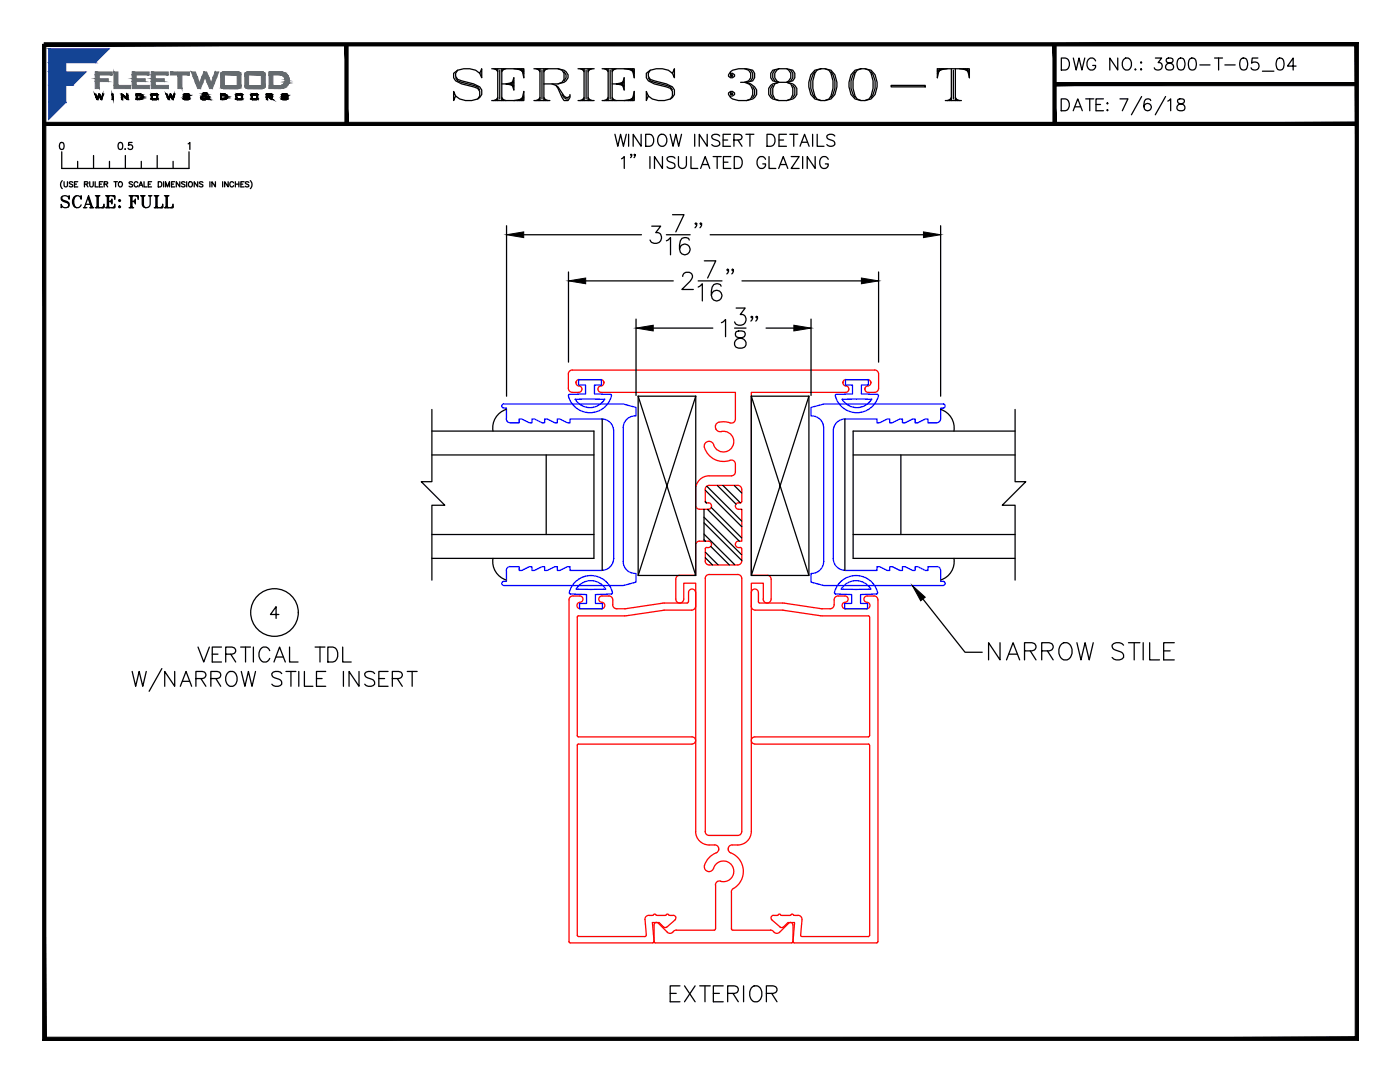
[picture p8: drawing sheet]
<svg xmlns="http://www.w3.org/2000/svg" width="279mm" height="216mm" viewBox="0 0 279 216" stroke-linecap="round" stroke-linejoin="round" font-family="sans-serif">
<!-- layer: FRAME -->
<g fill="none" stroke="#f00" stroke-width=".25">
<path d="M113.4 77.5a.79 .79 0 0 0 .8 .8M113.4 74.6v2.9M114.2 73.8a.79 .79 0 0 0-.8 .8M114.2 73.8h60.4M114.2 78.3h1.3M114.9 76.4a.64 .64 0 0 0 .6 .6M115 76.4h.1M115.5 77a.65 .65 0 0 1 .6 .7 .65 .65 0 0 1-.6 .6M115.6 75.7a.64 .64 0 0 0-.7 .7M115.6 75.8l4.3-.1a.65 .65 0 0 1 .6 .7 .65 .65 0 0 1-.6 .6M119.9 77a.65 .65 0 0 0-.6 .7 .65 .65 0 0 0 .7 .6M120 78.3h26.8v5.3"/>
<path d="M120.5 76.4h.1M168.2 76.4a.64 .64 0 0 0 .6 .6M168.2 76.4h.1M168.8 77a.65 .65 0 0 1 .6 .7 .65 .65 0 0 1-.6 .6h-18.9v36.5h3.2a.79 .79 0 0 1 .8 .8M168.8 75.7a.64 .64 0 0 0-.6 .7M168.9 75.8l4.3-.1a.65 .65 0 0 1 .6 .7 .65 .65 0 0 1-.6 .6M172.6 77.7h.1M173.2 77a.65 .65 0 0 0-.6 .7 .65 .65 0 0 0 .6 .6h1.4M173.8 76.4h.1M174.5 73.8a.79 .79 0 0 1 .8 .8v2.9M175.3 77.5a.79 .79 0 0 1-.8 .8M138.9 97.7v3.1"/>
<path d="M142.4 88.7a1 1 0 0 0-1.5-.5 1 1 0 0 0-.1 1.6 4 4 0 0 0 5.2 2 .79 .79 0 0 1 .8 .8v1.6a.8 .8 0 0 1-.8 .7l-4.5 .1a2.69 2.69 0 0 0-2.7 2.6M142.9 85.7h.1M142.9 85.7a1.2 1.2 0 0 0 1.6 .4 2.06 2.06 0 0 1 1.5 3.3 2.06 2.06 0 0 1-3.6-.7M143.5 84.2a.94 .94 0 0 0-.6 1.4M146.8 83.6a.9 .9 0 0 1-.6 .8 .9 .9 0 0 1-.9-.1l-.9-.1-.9 .1M114.3 118.9a.78 .78 0 0 0-.7 .8v68.2l.2 .2h16.5l.2-.2-.3-3.8h1.3l1.1 1 .5-.1M114.4 118.9h1.3M115.7 118.9a.68 .68 0 0 1 .6 .8 .68 .68 0 0 1-.8 .5 .65 .65 0 0 0-.3 .8 .65 .65 0 0 0 .6 .5M120.1 118.9a.68 .68 0 0 0-.6 .8 .68 .68 0 0 0 .9 .5 .65 .65 0 0 1 .3 .8 .65 .65 0 0 1-.6 .5h-4.3M120.2 118.9h1.3M121.5 118.9a.79 .79 0 0 1 .8 .8v1a.75 .75 0 0 0 .8 .8h1.7M134.9 115.6v3.9a.79 .79 0 0 0 .8 .8 .79 .79 0 0 0 .8-.8v-3.1h2.4v49.5"/>
<path d="M138.8 118.2a.71 .71 0 0 0-.7-.7 .71 .71 0 0 0-.7 .7v1.9M138.8 114.5l-.2 .3h-2.9a.75 .75 0 0 0-.8 .8M138.8 100.8a.79 .79 0 0 0 .8 .8M138.9 108.8v5.8M138.9 118.3v2.7M139.6 108a.79 .79 0 0 0-.8 .8M139.6 108h1.8a.68 .68 0 0 1 .6 .8 .68 .68 0 0 1-1 .5M139.6 101.6h1.8a.67 .67 0 0 0 .6-.8 .67 .67 0 0 0-1-.5l-.2-.2v-2.4a.75 .75 0 0 1 .7-.8h5.8a.79 .79 0 0 1 .7 .7v2.5a.73 .73 0 0 1-.9 .3 .7 .7 0 0 0-.2 .9 .7 .7 0 0 0 .9 .3h.2v6.4h-.2a.71 .71 0 0 0-1 .6 .71 .71 0 0 0 1 .7M140.8 115.4v50.5M141 109.2l-.2 .3v2.4M147.8 109.2l.2 .3v2.4M148 115.4a.79 .79 0 0 0-.7-.8h-5.8a.79 .79 0 0 0-.8 .8"/>
<path d="M148 111.9a.79 .79 0 0 1-.8 .8h-5.7a.8 .8 0 0 1-.8-.8M148 115.4v50.5M153.9 115.6v3.9a.78 .78 0 0 1-.8 .8 .78 .78 0 0 1-.8-.8v-3.1h-2.4v49.5M167.3 118.9a.79 .79 0 0 0-.8 .8v1a.8 .8 0 0 1-.8 .8h-1.7M167.3 118.9h1.3M168.6 118.9a.68 .68 0 0 1 .7 .8 .68 .68 0 0 1-.9 .5 .65 .65 0 0 0-.3 .8 .65 .65 0 0 0 .6 .5h4.3M173.1 118.9a.68 .68 0 0 0-.7 .8 .68 .68 0 0 0 .9 .5 .65 .65 0 0 1 .3 .8 .65 .65 0 0 1-.6 .5M173.1 118.9h1.3M174.4 118.9a.79 .79 0 0 1 .8 .8v68.2M125 122.9h-9.7v24.1h22.8M132.5 121.8l-7.5 1.1M137.4 120.1l-.2 .2h-4.9l-7.5 1.2"/>
<path d="M138.8 120.9a.79 .79 0 0 1-.8 .8l-5.5 .1M151.4 120.1l.2 .2M151.4 120.1v-1.9a.71 .71 0 0 0-.8-.7 .71 .71 0 0 0-.7 .7v2.8a.75 .75 0 0 0 .8 .7l5.6 .1M151.6 120.3h4.9M156.3 121.8l7.6 1.1h9.4M156.5 120.4l7.5 1.1M173.3 122.9l.2 .2M173.6 123.1v23.7M115.4 148.5l-.2 .2v37.9l.2 .3M115.5 148.5h22.6M138.1 147a.71 .71 0 0 1 .7 .7 .71 .71 0 0 1-.7 .8M150.6 147a.71 .71 0 0 0-.7 .7 .71 .71 0 0 0 .7 .8"/>
<path d="M150.7 147h22.6M150.7 148.5h22.6M173.3 148.5l.2 .2M173.5 146.8l-.2 .2M173.6 148.7v37.9M138.8 165.9a2.7 2.7 0 0 0 2.7 2.7h1.2a.82 .82 0 0 1 .7 .7 .82 .82 0 0 1-.5 .9 3.4 3.4 0 0 0-2.3 3.1 .94 .94 0 0 0 .9 .6 .94 .94 0 0 0 .9-.6M142.4 173.3a2.07 2.07 0 0 1 2.7-1.4 2.07 2.07 0 0 1 1.2 2.7 2.07 2.07 0 0 1-2.7 1.2l-.7 .3-.1 .5-.1 8.9-7.7 .1M146 178l.1 7.5 7.7 .1 .6 .3M146.4 177.3l-.4 .7M148 165.9a.8 .8 0 0 1-.7 .8h-5.8a.79 .79 0 0 1-.8-.8M149.9 165.9a2.7 2.7 0 0 1-2.6 2.7h-1.2a.83 .83 0 0 0-.7 .7 .83 .83 0 0 0 .4 .9 4 4 0 0 1 2.5 3.4 4 4 0 0 1-1.9 3.7M115.5 186.9h13.2"/>
<path d="M130.4 182.5l-.2 .2a1.29 1.29 0 0 0-1.3 .2l-.2 .4 .3 3.3-.3 .3M130.5 182.5l.2-.1 .2 .1M130.5 184.6v3.3l.3 .2h27.2l.2-.2M130.9 182.5l.2 .2h1.7l.2-.2M131.4 184.2a.5 .5 0 0 0-.6-.1 .5 .5 0 0 0-.3 .5M131.4 184.2l1.9 1.9 .7 .1 .5-.5 .5-.1M133 182.5l.2-.1 .2 .1M133.4 182.5l.2 .2h.8a.5 .5 0 0 1 .5 .3 .5 .5 0 0 1-.2 .5l-1.6 1.5M154 183.6l1.9 1.5 .5-.2 .8-.8h1.4l-.3 3.8 .2 .2h16.5M154.4 185.9l.6 .3 .6-.2M155.3 182.5l-.2 .2h-.7a.5 .5 0 0 0-.5 .3 .5 .5 0 0 0 .1 .5M155.3 182.5l.3-.1 .4 .3"/>
<path d="M157.4 184.2a.5 .5 0 0 1 .5-.1 .5 .5 0 0 1 .3 .5M157.4 184.2l-1.8 1.8M157.9 182.5l-.2 .2h-1.7M157.9 182.5l.2-.1 .4 .3M158.3 184.6v3.3M158.5 182.7a1.28 1.28 0 0 1 1.3 .2l.3 .6-.3 3.1M159.8 186.6l.2 .3M160 186.9h13.3M173.5 186.6l-.2 .3M175.2 187.9l-.3 .2"/>
</g>
<!-- layer: GLASS -->
<path d="M127.4 79.1h11.5l-11.5 35.7h11.5zM138.9 79.1v35.7M149.9 79.1l11.5 35.7h-11.5l11.5-35.7zM149.9 79.1v35.7" fill="none" stroke="#000" stroke-width=".25"/>
<!-- layer: TEXT -->
<g fill="none" stroke="#000" stroke-width=".25">
<path d="M122.7 26.8l.6 2.4 .5-2.4 .6 2.4 .6-2.4M124 31.7l.6-.5v2.4M125.5 26.8v2.4M126.1 30.9l-.1 .1-.2-.1 .2-.1a.44 .44 0 0 1-.2 .7M126.7 30.9l-.1 .1-.1-.1 .1-.1a.45 .45 0 0 1-.1 .7M128 26.8v2.4l-1.6-2.4v2.4M128.9 26.8h.7a1.27 1.27 0 0 1 .9 1.2 1.27 1.27 0 0 1-.9 1.2h-.7zM129.7 31.2v2.4M131.5 27.1a.89 .89 0 0 1 1-.3 .89 .89 0 0 1 .6 .9 1.04 1.04 0 0 1-.3 1.1 1.04 1.04 0 0 1-1.1 .3 1.51 1.51 0 0 1-.2-2zM132.2 31.2v2.4l-1.6-2.4v2.4M133.8 26.8l.5 2.4 .6-2.4 .5 2.4 .6-2.4M134.7 31.6a.9 .9 0 0 0-1.6 .2l.2 .3 1 .4a.57 .57 0 0 1 .4 .4 .57 .57 0 0 1-.2 .6 1.13 1.13 0 0 1-1.4-.2"/>
<path d="M135.4 31.2v1.7a.8 .8 0 0 0 .8 .7 .8 .8 0 0 0 .8-.7v-1.7M137.9 31.2v2.4h1.4M138.6 26.8v2.4M139.8 33.6l.9-2.4 .9 2.4M140.2 32.8h1.1M141.1 26.8v2.4l-1.5-2.4v2.4M142.3 31.2h1.6M143.1 31.2v2.4M143.6 27.1a.9 .9 0 0 0-.8-.3 .9 .9 0 0 0-.8 .6l.3 .3 .9 .3a.57 .57 0 0 1 .4 .5 .57 .57 0 0 1-.2 .6 1.07 1.07 0 0 1-1.4-.2M144.3 27.9h.9M144.4 32.4h.9M145.8 26.8h-1.5v2.4h1.5"/>
<path d="M145.9 31.2h-1.5v2.4h1.5M146.5 27.9h1a.61 .61 0 0 0 .6-.6l-.3-.4-.3-.1h-1v2.4M146.5 31.2h.8a1.27 1.27 0 0 1 .9 1.2 1.27 1.27 0 0 1-.9 1.2h-.8zM147.3 27.9l.8 1.3M148.9 26.8h1.6M149.7 26.8v2.4M152.8 31.8a.87 .87 0 0 0-1-.6 .87 .87 0 0 0-.7 .9 1.05 1.05 0 0 0 .2 1.2 1.05 1.05 0 0 0 1.1 .2l.4-.5v-.3h-.6M153.1 26.8h.8a1.27 1.27 0 0 1 .8 1.2 1.27 1.27 0 0 1-.8 1.2h-.8zM153.5 31.2v2.4h1.3M155.4 33.6l.9-2.4 .9 2.4M155.5 27.9h.9M155.7 32.8h1.2"/>
<path d="M156.9 26.8h-1.4v2.4h1.4M157.6 26.8h1.6M157.9 31.2h1.6l-1.6 2.4h1.6M158.4 26.8v2.4M159.7 29.2l.9-2.4 .9 2.4M160 28.4h1.1M160.2 31.2v2.4M162.2 26.8v2.4M162.7 31.2v2.4l-1.6-2.4v2.4M163.1 26.8v2.4h1.3M165.3 31.8a.87 .87 0 0 0-1-.6 .87 .87 0 0 0-.7 .9 1.04 1.04 0 0 0 .2 1.2 1.04 1.04 0 0 0 1.1 .2l.4-.5v-.3h-.6M166.6 27.1a.9 .9 0 0 0-.9-.3 .9 .9 0 0 0-.7 .6l.2 .3 1 .3a.57 .57 0 0 1 .4 .5 .57 .57 0 0 1-.2 .6 1.07 1.07 0 0 1-1.4-.2"/>
<path d="M127.4 79.1v35.7M161.4 79.1v35.7M140.5 101.6v6.4M26.4 134l.7 2.9 .7-2.9 .7 2.9 .7-2.9M32.3 133.4l-2.5 4.5M34.9 134v2.9l-2-2.9v2.9M36 136.9l1.1-2.9 1.2 2.9M36.4 135.9h1.4M39.1 135.4h1.3a.76 .76 0 0 0 .7-.9l-.3-.4-.4-.1h-1.3v2.9M39.5 129.1l1.2 3 1.1-3M40.1 135.4l1 1.5M42.1 135.4h1.3l.4-.1a.71 .71 0 0 0 0-1.2l-1.7-.1v2.9"/>
<path d="M42.4 130.5h1.1M43.1 135.4l1 1.5M44.2 129.1h-1.8v3h1.8M45 130.5h1.3l.4-.1a.66 .66 0 0 0 0-1.1l-.4-.2h-1.3v3M45.6 134.1a1.13 1.13 0 0 1 1.7 1 1.29 1.29 0 0 1-.3 1.4 1.29 1.29 0 0 1-1.4 .3 1.79 1.79 0 0 1 0-2.7zM46 130.5l1 1.6M48 129.1h2M48.2 134l.7 2.9 .7-2.9 .7 2.9 .7-2.9M49 129.1v3M50.6 129.1v3M53.8 129.8a1.1 1.1 0 0 0-1.2-.7 1.1 1.1 0 0 0-.9 1.2 1.4 1.4 0 0 0 1.4 1.8l.3-.2 .4-.5M54.7 132.1l1.1-3 1.1 3"/>
<path d="M55.1 131.1h1.4M55.6 122.6h-1.6l1.1-1.6v2.4M56.2 134.4a1.29 1.29 0 0 0-1.9 0 .75 .75 0 0 0 .5 .9l.9 .2a.72 .72 0 0 1 .5 .6 .72 .72 0 0 1-.3 .7 1.34 1.34 0 0 1-1.6-.3M57.1 134h2M57.8 129.1v3h1.7M58.1 134v2.9M59.6 134v2.9M60.7 134v2.9h1.7M62.9 129.1h2M63.2 135.4h1.1M63.9 129.1v3M65 134h-1.8v2.9h1.8"/>
<path d="M65.4 129.1h1a1.61 1.61 0 0 1 1 1.5 1.61 1.61 0 0 1-1 1.5h-1zM68.4 129.1v3h1.7M68.5 134v2.9M71.7 134v2.9l-2-2.9v2.9M74.8 134.4a1.29 1.29 0 0 0-2 0 .75 .75 0 0 0 .5 .9l.9 .2a.74 .74 0 0 1 .3 1.3 1.34 1.34 0 0 1-1.7-.3M75.6 135.4h1.2M77.4 134h-1.8v2.9h1.8M78.3 135.4h1.3l.4-.1a.68 .68 0 0 0 0-1.2l-1.7-.1v2.9M79.3 135.4l1 1.5M81.3 134h1.9M82.3 134v2.9M133.8 198.2h1.2"/>
<path d="M135.7 196.7h-1.9v3.2h1.9M136.6 196.7l2.1 3.2M138.7 196.7l-2.1 3.2M139.6 196.7h2.2M140.7 196.7v3.2M142.4 198.2h1.2M144.3 196.7h-1.9v3.2h1.9M145.2 198.2h1.4l.4-.1a.74 .74 0 0 0 0-1.2l-.4-.2h-1.4v3.2M146.3 198.2l1 1.7M148.4 196.7v3.2M149.9 197.2a1.17 1.17 0 0 1 1.4-.4 1.17 1.17 0 0 1 .7 1.1 1.4 1.4 0 0 1-.3 1.5 1.4 1.4 0 0 1-1.5 .3 2.01 2.01 0 0 1-.3-2.5zM152.9 198.2h1.4l.4-.1a.71 .71 0 0 0 0-1.2l-.4-.2h-1.4v3.2"/>
<path d="M154 198.2l1.1 1.7"/>
<circle cx="54.8" cy="122.2" r="4.8"/>
</g>
<!-- layer: 0 -->
<g fill="none" stroke="#000" stroke-width=".25">
<path d="M140.8 97.8l7.2 7.3M141.1 97l6.9 7M143.1 96.9l3.8 3.7M144.3 96.9l3.5 3.4M146.5 96.9l1.5 1.5M140.5 107.7l.3 .3M140.5 104.3l7.5 7.5M140.5 103.2l7.5 7.5M140.5 106.6l6.2 6.1M140.8 110.2l2.5 2.5M140.8 111.3l1.4 1.4M140.8 100.1l.2 .2"/>
<path d="M141.2 101.6l6.4 6.4M141.9 109l3.7 3.7M141.9 101.3l6.1 6.1M147.9 101.6l.1 .1"/>
</g>
<!-- layer: MISC. -->
<path d="M86.2 81.7v14.4h-2.1l4.7 4.7h-2.6v15M202.6 81.7v14.4h2.1l-4.7 4.7h2.6v15" fill="none" stroke="#000" stroke-width=".25"/>
<!-- layer: GLASS-VINYL -->
<g fill="none" stroke="#000" stroke-width=".25">
<path d="M86.2 86h32.3v25.4h-32.3M86.2 90.8h32.3M101.1 81.7a3.9 3.9 0 0 0-2.7 4.3M109 90.8v15.9M120.2 83.6v30.2M168.6 83.6v30.2M170.3 90.8h32.3M179.8 90.8v15.9M187.7 81.7a3.9 3.9 0 0 1 2.7 4.3M202.6 86h-32.3v25.4h32.3M86.2 106.7h32.3M98.4 111.4a3.9 3.9 0 0 0 2.7 4.3"/>
<path d="M170.3 106.7h32.3M190.4 111.4a3.9 3.9 0 0 1-2.7 4.3"/>
</g>
<!-- layer: SASH -->
<g fill="none" stroke="#00f" stroke-width=".25">
<path d="M100.5 80.6a.41 .41 0 0 0-.4 .4 .41 .41 0 0 0 .4 .4M100.6 81.4h.5v2.2M100.6 80.6h23.8l2.5 .7v1.7h-.1M101 83.6a.8 .8 0 0 0 .9 .8h1.7v-.8h.5l1.5 .8h.6v-.8h.5l1.5 .8h.5v-.8h.5l1.5 .8h.5v-.8h.5l1.6 .8h.5v-.8h6.3a2.38 2.38 0 0 1 2.4 2.4M122.5 86v25.4M126.7 83a2.38 2.38 0 0 0-2.3 2.4v26.7a2.33 2.33 0 0 0 2.3 2.3M166.3 86v25.4M187.7 83.6a.8 .8 0 0 1-.8 .8h-1.7v-.8h-.5l-1.5 .8h-.6v-.8h-.5l-1.5 .8h-.5v-.8h-.5l-1.5 .8h-.5v-.8h-.5l-1.6 .8h-.5v-.8h-6.3a2.38 2.38 0 0 0-2.4 2.4M188.2 80.6a.41 .41 0 0 1 .4 .4 .41 .41 0 0 1-.4 .4M188.2 80.6h-23.8l-2.5 .7v1.7a2.38 2.38 0 0 1 2.5 2.4v26.7a2.43 2.43 0 0 1-2.4 2.3M188.2 81.4h-.5v2.2M100.5 116a.41 .41 0 0 0-.4 .4 .41 .41 0 0 0 .4 .4"/>
<path d="M101.1 113.9v2.1h-.5M120.1 113.8h-6.3v-.7h-.5l-1.6 .7h-.5v-.7h-.5l-1.5 .7h-.5v-.7h-.5l-1.5 .7h-.5v-.7h-.6l-1.5 .7h-.5v-.7l-1.8-.1a.79 .79 0 0 0-.8 .8M122.5 111.4a2.38 2.38 0 0 1-2.4 2.4M126.8 114.4h.1v1.8l-2.5 .6h-23.8M162 114.4h-.1v1.8l2.5 .6h23.8M166.3 111.4a2.38 2.38 0 0 0 2.4 2.4M168.7 113.8h6.3v-.7h.5l1.6 .7h.5v-.7h.5l1.5 .7h.5v-.7h.5l1.5 .7h.5v-.7h.6l1.5 .7h.5v-.7l1.7-.1a.79 .79 0 0 1 .8 .8M187.7 113.9v2.1h.5M188.2 116a.41 .41 0 0 1 .4 .4 .41 .41 0 0 1-.4 .4"/>
</g>
<!-- layer: GEOMETRY -->
<path d="M113.7 78.7l-.2 .1a4.2 4.2 0 0 0 5 3.5 4.2 4.2 0 0 0 3.5-3.5l-.2-.1M113.7 78.7l3.2-.1v-1.8h-1.4v-1h4.5v1h-1.4v1.8l3.2 .1M114.8 79.7a3.4 3.4 0 0 0 5.9 0M114.8 79.7h5.9M174 79.7a3.4 3.4 0 0 1-5.9 0M174 79.7h-5.9M175.1 78.7l.2 .1a4.3 4.3 0 0 1-4.3 3.6 4.3 4.3 0 0 1-4.3-3.6l3.4-.2v-1.8h-1.4v-1h4.6v1h-1.4v1.8l3.2 .1M114.7 116.3a4.4 4.4 0 0 1 4.4-1.3 4.4 4.4 0 0 1 3.1 3.4l-3.4 .2v1.8h1.4v1.1h-4.5v-1.1h1.4v-1.8l-3.3-.1-.2-.2a4 4 0 0 1 1.1-2zM115.3 117.1a3.4 3.4 0 0 1 5.6 .4h-5.9zM166.8 118.5l-.2-.1a4.3 4.3 0 0 1 4.2-3.6 4.3 4.3 0 0 1 4.3 3.6l-3.4 .2v1.8h1.4v1.1h-4.5v-1.1h1.4v-1.8l-3.2-.1M168.2 117.1a3.4 3.4 0 0 1 5.6 .4h-5.9z" fill="none" stroke="#00f" stroke-width=".25"/>
<!-- layer: DIM -->
<path d="M101.1 46.8l3.4-.5v1.1zM113.5 56l3.4-.5v1.1zM171.9 55.5l3.4 .5-3.4 .6zM184.3 46.3l3.4 .5-3.4 .6zM126.9 65.5l3.5-.6v1.1zM158.4 64.9l3.5 .6-3.5 .5zM182.1 116.8l2.6 2.4-1 .7z" fill="#000" stroke="#000" stroke-width=".2"/>
<g fill="none" stroke="#000" stroke-width=".25">
<path d="M101.1 45v34.1M104.5 46.8h23.5M113.5 54.3v18M116.9 56h17.5M130.1 45.1h1.7l-.9 1.3a1.11 1.11 0 0 1 1.1 1.3 1.11 1.11 0 0 1-1.4 .9l-.5-.2-.4-.5M133 48l.8-.6v3.4M133 46.8h4.7M134.2 42.8h2.3l-1.6 3.5M136.2 55.2a.85 .85 0 0 1 .7-.9h.7a.84 .84 0 0 1 .4 1.3l-1.9 2.2h2.3M137.6 47.9a.97 .97 0 0 0-1-.5 .97 .97 0 0 0-.8 .6 2.47 2.47 0 0 0 .3 2.7 1.06 1.06 0 0 0 1.5-.5 1.06 1.06 0 0 0-.7-1.5 1.06 1.06 0 0 0-1.3 1M139 44.6l-.1 .2-.2-.2 .2-.1 .1 .1v.4l-.3 .4M139.3 57.3l.9-.7v3.4"/>
<path d="M139.3 56h4.8M140 44.6l-.2 .2-.1-.2 .1-.1 .2 .1v.4l-.3 .4M140.6 52h2.3l-1.7 3.5M141.7 46.8h42.6M143.9 57.1a.99 .99 0 0 0-1.4-.3 3.1 3.1 0 0 0-.4 2.8 1.06 1.06 0 0 0 1.7 .1 1.06 1.06 0 0 0-.4-1.7 1.06 1.06 0 0 0-1.4 .9M145.4 53.8l-.2 .2-.1-.2 .1-.1 .2 .1v.4l-.3 .5M146.4 53.8l-.2 .2-.2-.2 .2-.1 .2 .1v.4l-.4 .5M148.1 56h23.8M175.3 54.3v18M187.7 45v34.1M126.9 63.7v15.2M130.4 65.5h11.9"/>
<path d="M144 64.4l.8-.6v3.4M146.6 65.5h2.3M146.9 66.2a.7 .7 0 0 0 .4 1.1 1.59 1.59 0 0 1 1.6 1 .91 .91 0 0 1-.8 1.2h-.7a.99 .99 0 0 1-.9-1.1 .99 .99 0 0 1 1.1-.9l.6-.2a.69 .69 0 0 0 .3-1.1l-.4-.2zM146.9 61.5h1.8l-1 1.3a1.11 1.11 0 0 1 1.2 1.2 1.11 1.11 0 0 1-1.5 .9l-.5-.2-.3-.5M150.2 63.2l-.2 .2-.1-.2 .1-.1 .2 .1v.4l-.3 .5M151.2 63.2l-.2 .2-.2-.2 .2-.1 .2 .1v.4l-.4 .5M152.9 65.5h5.5M161.9 63.7v15.2M184.2 119.5l8.4 10.7h3.4M199.6 128.2v3.5l-2.3-3.5v3.5M200.9 131.7l1.3-3.5 1.3 3.5M201.4 130.5h1.6"/>
<path d="M204.5 129.9h1.4l.5-.2a.79 .79 0 0 0 0-1.3l-.5-.2h-1.4v3.5M205.6 129.9l1.2 1.8M207.9 129.9h1.5l.5-.2a.79 .79 0 0 0 0-1.3l-.5-.2h-1.5v3.5M209 129.9l1.2 1.8M211.7 128.7a1.27 1.27 0 0 1 1.4-.4 1.27 1.27 0 0 1 .8 1.3 1.58 1.58 0 0 1-1.6 2.1 2 2 0 0 1-.6-3zM214.9 128.2l.8 3.5 .9-3.5 .8 3.5 .8-3.5M224.2 128.7a1.52 1.52 0 0 0-2.3 0 .83 .83 0 0 0 .7 1l1 .3a.82 .82 0 0 1 .6 .7 .82 .82 0 0 1-.3 .8 1.55 1.55 0 0 1-2-.3M225.2 128.2h2.3M226.4 128.2v3.5M228.2 128.2v3.5M229.4 128.2v3.5h2M232.2 129.9h1.3"/>
<path d="M234.4 128.2h-2.2v3.5h2.2"/>
</g>
<!-- layer: Ballons -->
<g fill="none" stroke="#000" stroke-width=".25">
<path d="M90.9 15.5l.4 .6 4 1.2 .4 .7M91.3 14l-.4 .6v.6l.4 .6 3.2 .9 1.2 .6 .4 .7v.9l-.4 .6a4 4 0 0 1-4.8-.3l-.4-1v1.9l.4-.9M95.7 14.6l.4-.9v1.8l-.4-.9a4 4 0 0 0-5.2 0v.9l.4 .6 1.2 .6 3.2 .9 .4 .6v1l-.4 .5M98.1 13.7h6.4v1.8l-.4-1.8M98.5 13.7l.8 .3M98.9 13.7l.4 .6M99.3 13.7v6.4M99.3 19.7l-.8 .4M99.3 19.5l-.4 .6M99.7 14v5.7M100.1 16.7h2.5M100.1 13.7v6.4"/>
<path d="M100.1 19.5l.4 .6M100.1 19.7l.8 .4M100.5 13.7l-.4 .6M100.9 13.7l-.8 .3M102.6 15.5v2.5l-.4-1.3zM102.6 16.1l-.9 .6 .9 .6M102.6 16.4l-1.7 .3 1.7 .3M102.6 13.7l1.9 .3M103.3 13.7l1.2 .6M103.7 13.7l.8 .9M104.5 19.2l-.8 .9M104.5 19.5l-1.2 .6"/>
<path d="M104.5 19.7l-1.9 .4M106.6 13.7h4.8l1.2 .3 .4 .3 .4 .6v.6l-.4 .6-.4 .3-1.2 .3h-2.9M107 13.7l.8 .3M107.4 13.7l.4 .6M107.8 13.7v6.4M107.8 19.7l-.8 .4M107.8 19.5l-.4 .6M108.2 14v5.7M108.5 13.7v6.4M108.5 19.5l.4 .6M108.5 19.7l.8 .4M108.9 13.7l-.4 .6"/>
<path d="M109.3 13.7l-.8 .3M110.2 16.7l.8 .3 1.6 3.1h.8l.3-.6v-.6M111 17l.4 .3 1.2 1.9 .4 .3h.4l.3-.3M111.4 13.7l.8 .3 .4 .6v1.2l-.4 .6-.8 .3M112.2 18.9l.4 .6 .4 .2h.4M112.6 14.3l.4 .6v.6l-.4 .6M115.4 13.7h3.2M115.8 13.7l.8 .3M116.2 13.7l.4 .6M116.6 13.7v6.4M116.6 19.7l-.8 .4M116.6 19.5l-.4 .6"/>
<path d="M117 14v5.7M117.4 13.7v6.4M117.4 19.5l.4 .6M117.4 19.7l.8 .4M117.8 13.7l-.4 .6M118.2 13.7l-.8 .3M120.2 13.7h6.4v1.8l-.4-1.8M120.6 13.7l.8 .3M121 13.7l.4 .6M121.4 13.7v6.4M121.4 19.7l-.8 .4M121.4 19.5l-.4 .6"/>
<path d="M121.8 14v5.7M122.2 16.7h2.4M122.2 13.7v6.4M122.2 19.5l.4 .6M122.2 19.7l.8 .4M122.6 13.7l-.4 .6M123 13.7l-.8 .3M124.6 15.5v2.5l-.4-1.3zM124.6 16.1l-.8 .6 .8 .6M124.6 16.4l-1.6 .3 1.6 .3M124.6 13.7l2 .3M125.4 13.7l1.2 .6"/>
<path d="M125.8 13.7l.8 .9M126.6 19.2l-.8 .9M126.6 19.5l-1.2 .6M126.6 19.7l-2 .4M129.4 15.5l.4 .6 4 1.2 .4 .7M129.8 14l-.4 .6v.6l.4 .6 3.2 .9 1.2 .6 .4 .7v.9l-.4 .6a4 4 0 0 1-4.8-.3l-.4-1v1.9l.4-.9M134.2 14.6l.4-.9v1.8l-.4-.9a4 4 0 0 0-5.2 0v.9l.4 .6 1.2 .6 3.2 .9 .4 .6v1l-.4 .5M145.8 14.9h.4v.3h-.4zM145.8 14.6h.4l.4 .3v.3l-.4 .3h-.4l-.4-.3v-.3l.4-.6a5 5 0 0 1 4.4-.3l.4 .6v.9l-.4 .6-1.2 .3M145.8 18.5h.4v.4h-.4zM147.8 16.4a2.97 2.97 0 0 1 3.2 1.6v.9l-.4 .6a4.5 4.5 0 0 1-4.8 0l-.4-.6v-.4l.4-.3h.4l.4 .3v.4l-.4 .3h-.4M148.6 13.7l.8 .3 .4 .6v.9l-.4 .6-.8 .3a1.98 1.98 0 0 1 1.6 1.3 1.98 1.98 0 0 1-.4 2l-.8 .4"/>
<path d="M149.8 14l.4 .6v.9l-.4 .6M150.2 17.3l.4 .7v.9l-.4 .6M154.2 14l1.2-.3h1.6l1.2 .3 .4 .6v.9l-.4 .6-1.2 .3h-1.6l-1.2-.3-.4-.6v-.9zM154.2 17l-.4 .6v1.3l.4 .6M154.6 14l-.4 .6v.9l.4 .6M155.4 13.7l-.4 .3-.4 .6v.9l.4 .6 .4 .3-1.2 .3-.8 .9v1.3l.4 .6a4.6 4.6 0 0 0 4.8 0l.4-.6v-1.3l-.8-.9-1.2-.3 .4-.3 .4-.6v-.9l-.4-.6-.4-.3M155.4 16.4l-.8 .3-.4 .9v1.3l.4 .8 .8 .4M157 16.4l.8 .3 .4 .9v1.3l-.4 .8-.8 .4M157.8 14l.4 .6v.9l-.4 .6M158.2 17l.4 .6v1.3l-.4 .6M162.6 14l1.2-.3h.8l1.2 .3a4 4 0 0 1 0 5.7l-1.2 .4h-.8l-1.2-.4-.8-.8a4.2 4.2 0 0 1 .8-4.9zM162.6 14.3a4.2 4.2 0 0 0 0 5.2"/>
<path d="M163.8 13.7l-.8 .3a5.2 5.2 0 0 0 0 5.7l.8 .4M164.6 13.7l.8 .3a5.2 5.2 0 0 1 0 5.7l-.8 .4M165.8 14.3a4.3 4.3 0 0 1 0 5.2M170.6 14l1.2-.3h.8l1.2 .3a4 4 0 0 1 0 5.7l-1.2 .4h-.8l-1.2-.4-.8-.8a4.2 4.2 0 0 1 .8-4.9zM170.6 14.3a4.2 4.2 0 0 0 0 5.2M171.8 13.7l-.8 .3a5.2 5.2 0 0 0 0 5.7l.8 .4M172.6 13.7l.8 .3a5.2 5.2 0 0 1 0 5.7l-.8 .4M173.8 14.3a4.2 4.2 0 0 1 0 5.2M177.8 17h6.9v.3h-6.9zM187.5 13.7l-.4 1.8v-1.8h6.4v1.8l-.4-1.8M187.9 13.7l-.8 .9M188.3 13.7l-1.2 .6"/>
<path d="M189.1 13.7l-2 .3M189.9 13.7v6.4M189.9 19.7l-.8 .4M189.9 19.5l-.4 .6M190.3 14v5.7M190.7 13.7v6.4M190.7 19.5l.4 .6M190.7 19.7l.8 .4M191.5 13.7l2 .3M192.3 13.7l1.2 .6M192.7 13.7l.8 .9M210.5 8.8v15.9"/>
<path d="M210.5 16.8h60.3M211.8 19.7h.8a1.26 1.26 0 0 1 .8 1.2 1.26 1.26 0 0 1-.8 1.2h-.8zM211.8 11.6h.8a1.27 1.27 0 0 1 .9 1.2 1.27 1.27 0 0 1-.9 1.2h-.8zM214.2 11.6l.6 2.4 .5-2.4 .6 2.4 .6-2.4M216.7 19.7h1.6M217.5 19.7v2.4M218.6 12.2a.88 .88 0 0 0-1-.6 .88 .88 0 0 0-.7 .9 1.06 1.06 0 0 0 .3 1.1 1.06 1.06 0 0 0 1.1 .3l.3-.5v-.3h-.5M220.2 19.7h-1.5v2.4h1.5M223.1 11.6v2.4l-1.6-2.4v2.4M223.5 19.7h1.6l-1.1 2.4M224.2 11.9a.88 .88 0 0 1 1-.3 .88 .88 0 0 1 .6 .9 1.05 1.05 0 0 1-.2 1.1 1.05 1.05 0 0 1-1.2 .3 1.48 1.48 0 0 1-.2-2zM226.6 13.7l-.1 .2 .1 .1 .1-.1"/>
<path d="M227.6 12.5l.1-.1 .2 .1-.2 .1zM227.7 13.7l.2 .2-.2 .1-.1-.1zM227.8 19.3l-2 3.6M230.6 11.6h1.2l-.7 .9a.77 .77 0 0 1 .9 .9 .77 .77 0 0 1-1.1 .6l-.3-.1-.2-.4M232.6 19.3l-2 3.6M232.8 11.7a.48 .48 0 0 0 .3 .8 .99 .99 0 0 1 1.1 1 .83 .83 0 0 1-.9 .5 .83 .83 0 0 1-.7-.8 1.09 1.09 0 0 1 1.2-.7 .48 .48 0 0 0 .2-.8l-.3-.1zM235.1 19.8a.5 .5 0 0 0 .2 .8 .96 .96 0 0 1 1.2 1.1 .83 .83 0 0 1-1 .4 .83 .83 0 0 1-.6-.8 1.05 1.05 0 0 1 1.1-.7 .5 .5 0 0 0 .3-.8l-.4-.1zM235.2 11.7a.74 .74 0 0 1 1.2 .3 1.93 1.93 0 0 1-.2 1.9 .8 .8 0 0 1-1.2-.4 2.02 2.02 0 0 1 .2-1.8zM237.5 11.7a.76 .76 0 0 1 1.1 .3 2.02 2.02 0 0 1-.2 1.9 .8 .8 0 0 1-1.1-.4 2.02 2.02 0 0 1 .2-1.8zM239.5 13h2M242.4 11.6h1.6M243.2 11.6v2.4"/>
<path d="M244.4 13h2.1M247.8 11.7a.74 .74 0 0 1 1.1 .3 1.93 1.93 0 0 1-.2 1.9 .8 .8 0 0 1-1.2-.4 2.02 2.02 0 0 1 .3-1.8zM251 11.6h-1.1l-.1 1a.84 .84 0 0 1 1.3 0 .84 .84 0 0 1-.2 1.2 .84 .84 0 0 1-1.2-.3M251.9 14.2h2.3M255 11.7a.76 .76 0 0 1 1.2 .3 2.02 2.02 0 0 1-.3 1.9 .77 .77 0 0 1-1.1-.4 1.93 1.93 0 0 1 .2-1.8zM258.7 13.2h-1.7l1.1-1.6v2.4M8.8 24.7h262M12.1 28.5a.45 .45 0 0 1 .6 .2l.1 .3a.62 .62 0 0 1-.4 .8h-.1a.88 .88 0 0 1-.2-1.3zM12.3 39.8a1.71 1.71 0 0 0 1.3 .6l.1 .3M12.3 30.3v3.3h25.4v-3.3M12.4 36a1.09 1.09 0 0 0 0 1.6M12.4 39.2a.46 .46 0 0 0 .3 .8l1 .4a.74 .74 0 0 1-.2 1 .74 .74 0 0 1-.9-.1l-.4-.5v.6l.1-.3"/>
<path d="M12.8 36.3v.8l.3 .2 .3-.2 .1-.8M13.7 39.4l.1-.3v.7a.89 .89 0 0 0-.7-.7 .89 .89 0 0 0-.9 .3v.4a1.88 1.88 0 0 0 1.4 .7l.1 .3-.1 .5M14.5 36.4l-.2-.1-.5 .1 .1 .2 .6 .4-.2 .3-.5-.2M14.8 39.4a1.55 1.55 0 0 0 0 1.7M14.9 36.7h.4M15.3 39.1a1.49 1.49 0 0 0 0 2.3M15.5 32.2v1.4M15.5 36.3h-.6v1h.6M16.1 39.4l.1-.3v.7a.87 .87 0 0 0-1-.7 .87 .87 0 0 0-.7 .9 1.06 1.06 0 0 0 .2 1.1 1.06 1.06 0 0 0 1.2 .2l.3-.4M16.9 36.7h.6v-.4h-.6v1M17.2 36.7l.4 .6M17.6 39.4l.6 2"/>
<path d="M17.7 39.4l.7 2M17.9 36.3l.1 .8 .2 .2h.3l.1-.3v-.7M18.7 31v2.6M19 36.3v1h.6M19 39.1h.9M19.2 39.1l.2 .1M19.3 39.1l.1 .2M19.4 39.1v2.3M19.5 39.2v2.1M19.6 39.1v2.3M19.7 39.1l-.1 .2M19.8 39.1l-.2 .1"/>
<path d="M19.8 36.7h.4M20.5 36.3h-.7v1h.7M20.8 36.7h.6v-.4h-.6v1M21.1 39.1h1.8v.7l-.1-.7M21.1 36.7l.4 .6M21.2 39.1l.2 .1M21.3 39.1l.1 .2M21.4 39.1v2.3M21.5 39.2v2.1M21.7 39.1v2.3M21.8 39.1l-.1 .2M21.8 32.2v1.4"/>
<path d="M21.9 39.1l-.2 .1M22.3 39.8v.9l-.1-.5zM22.3 40l-.2 .2 .2 .2M22.3 39.1l.6 .1M22.6 39.1l.3 .2M22.7 39.1l.2 .3M22.7 36.3h.7M23.1 36.3v1M23.7 40l.2-.1 .1 .2-.2 .1zM23.7 36.4l.1-.1a.47 .47 0 0 1 .6 .5 .47 .47 0 0 1-.7 .3l-.1-.2zM23.8 28.5a.45 .45 0 0 1 .6 .2l.1 .3a.62 .62 0 0 1-.4 .8h-.1a.88 .88 0 0 1-.2-1.3zM23.8 40l.1 .1z"/>
<path d="M25 29.7v.1M25 31v2.6M25.8 39.1h1.8v.7l-.1-.7M25.9 39.1l.2 .1M26 39.1l.1 .2M26.1 39.1v2.3M26.2 39.2v2.1M26.3 39.1v2.3M26.4 28.4h-.7l-.1 .6a.49 .49 0 0 1 .8 0 .49 .49 0 0 1-.1 .8 .49 .49 0 0 1-.7-.2M26.5 36.4l-.3-.1-.4 .1 .1 .2 .6 .4-.3 .3-.4-.2M26.5 39.1l-.2 .2M26.6 39.1l-.3 .1"/>
<path d="M27 39.8v.9l-.1-.5zM27 40l-.2 .2 .2 .2M27 39.1l.6 .1M27.2 39.1l.4 .2M27.4 39.1l.2 .3M27.5 36.5a.38 .38 0 0 0-.4-.2 .38 .38 0 0 0-.3 .3v.3a.38 .38 0 0 0 .3 .4 .38 .38 0 0 0 .4-.3M27.7 37.3l.4-1 .4 1M27.9 37h.4M28 39.1h1M28.2 39.1l.2 .1M28.2 32.2v1.4M28.3 39.1l.1 .2"/>
<path d="M28.4 39.1v1.7a.8 .8 0 0 0 .8 .7 .8 .8 0 0 0 .8-.7v-1.6M28.5 39.2v1.7l.1 .2M28.6 39.1v1.8l.1 .3 .4 .2M28.7 39.1l-.1 .2M28.7 36.3v1h.6M28.8 39.1l-.2 .1M29.6 36.7h.4M29.6 39.1h.7M29.7 39.1l.3 .1 .2-.1M30.3 36.3h-.7v1h.7M30.8 39.1h.9M30.9 39.1l.2 .1"/>
<path d="M31 39.1l.1 .2M31.1 39.1v2.3M31.2 39.2v2.1M31.4 39.1v2.3M31.4 31v2.6M31.5 39.1l-.1 .2M31.6 39.1l-.2 .1M31.6 36.3h.3a.56 .56 0 0 1 .4 .5 .56 .56 0 0 1-.4 .5h-.3zM32.6 36.3v1M32.8 39.1h.9M32.9 39.1l.2 .1M33 37.3v-1l.4 1 .4-1v1"/>
<path d="M33 39.1l.1 .2M33.1 39.1v2.3M33.3 39.2v2.1M33.4 39.1v2.3M33.5 39.1l-.1 .2M33.6 39.1l-.2 .1M34.2 36.7h.4M34.5 32.2v1.4M34.9 36.3h-.7v1h.7M35.9 36.3v1l-.7-1v1M36.9 36.4l-.2-.1-.5 .1 .1 .2 .6 .4-.2 .3-.5-.2M37.3 36.3v1"/>
<path d="M37.6 28.7l.3-.3v1.4M37.7 36.4l.1-.1a.47 .47 0 0 1 .6 .5 .47 .47 0 0 1-.7 .3zM39.5 36.3v1l-.7-1v1M40.5 36.4l-.3-.1-.4 .1 .1 .2 .6 .4-.3 .3-.4-.2M41.9 36.3v1M43 36.3v1l-.7-1v1M44.4 36.3v1M45.5 36.3v1l-.7-1v1M46.6 36.5a.38 .38 0 0 0-.4-.2 .38 .38 0 0 0-.3 .3v.3a.38 .38 0 0 0 .3 .4 .38 .38 0 0 0 .4-.3M47 36.7h.7M47 36.3v1M47.7 36.3v1"/>
<path d="M48.1 36.7h.4M48.7 36.3h-.6v1h.6M49.7 36.4l-.3-.1-.4 .1v.2l.7 .4-.3 .3-.4-.2M50 36a1.09 1.09 0 0 1 0 1.6M98.1 20.1h6.4v-1.9l-.4 1.9M106.6 20.1h3.1M115.4 20.1h3.2M120.2 20.1h6.4v-1.9l-.4 1.9M188.7 20.1h3.2M214.2 22.1l.9-2.4 .9 2.4M214.5 21.3h1.2M218.7 20.8h.9"/>
<path d="M220.9 20.6l.1-.1 .1 .1-.1 .1zM220.9 22l.1-.1 .1 .1-.1 .1zM229.7 20.1a.7 .7 0 0 0-1.1-.3 1.86 1.86 0 0 0 0 2.2 .74 .74 0 0 0 1.1-.3 .74 .74 0 0 0-.5-1.1 .74 .74 0 0 0-.9 .7M233.1 20.2l.5-.5v2.4M16.6 41.4h.7M16.8 41.4l.1-.1 .2 .1M16.9 41.3l.8-2.2 .8 2.3M17.1 40.8h1M17.9 41.4h.8M18.2 41.3l-.2 .1M18.2 41.2l-.1 .2M18.4 41.2l.2 .2"/>
<path d="M19 41.4h1.7v-.6l-.1 .6M19.4 41.3l-.2 .1M19.4 41.2l-.1 .2M19.6 41.2l.1 .2M19.6 41.3l.2 .1M20.7 41.1l-.2 .3M20.7 41.2l-.3 .2M20.7 41.3l-.5 .1M21.1 41.4h1.8v-.6l-.1 .6M21.4 41.3l-.2 .1M21.4 41.2l-.1 .2M21.7 40.2h.6"/>
<path d="M21.7 41.2l.1 .2M21.7 41.3l.2 .1M22.3 40.1l-.4 .1 .4 .1M22.9 41.1l-.2 .3M22.9 41.2l-.3 .2M22.9 41.3l-.6 .1M23.7 41.2l.2-.1 .1 .2-.2 .1zM23.8 41.2l.1 .1zM25.8 41.4h.9M26.1 41.3l-.2 .1M26.1 41.2l-.1 .2M26.3 40.2h.7"/>
<path d="M26.3 41.2l.2 .2M26.3 41.3l.3 .1M27 40.1l-.4 .1 .4 .1M30.8 41.4h1.7v-.6l-.1 .6M31.1 41.3l-.2 .1M31.1 41.2l-.1 .2M31.4 41.2l.1 .2M31.4 41.3l.2 .1M32.5 41.1l-.3 .3M32.5 41.2l-.4 .2M32.5 41.3l-.6 .1M32.8 41.4h1.7v-.6l-.1 .6"/>
<path d="M33.1 41.3l-.2 .1M33.1 41.2l-.1 .2M33.4 41.2l.1 .2M33.4 41.3l.2 .1M34.5 41.1l-.2 .3M34.5 41.2l-.3 .2M34.5 41.3l-.5 .1"/>
</g>
<g fill="#000" stroke="#000" stroke-width=".2">
<path d="M28 19.7h.4zM28 19h.4zM28 19.6h.4zM36.6 19.6l.2-.1zM37.6 19h.2zM40.3 19.9h.8zM40.5 18.6h.8zM40.6 18.6h.7zM41.1 18.9h.3zM41.5 19.2l.1-.1 .1 .1zM44.8 19.7h.4zM44.8 19h.4z"/>
<path d="M44.9 19.6h.3zM54.1 19.2h.3zM56.4 18.8h.8zM56.2 19.6l.2-.1zM57.2 19h.2z"/>
<path d="M8.8 8.5v.7l262.3-.7zM8.8 9.2l262.3-.7-.6 .7zM270.5 9.2l.6 198.4v-199.1zM270.5 9.2l.6 198.4-.6-.6zM8.5 207.6h262.6l-.6-.6zM9.1 207h261.4l-262 .6zM8.5 8.8v198.8l.6-.6zM8.5 8.8h.6v198.2z"/>
<path d="M18.9 18.8l.5 .7-.2-.7zM18.9 18.8l.5 .7h-.2z"/>
<path d="M19.2 19.5l.3 .4 .2-.4zM19.2 19.5l.3 .4h-.2z"/>
<path d="M19.6 19.1l.1 .4 .1-.4zM19.6 19.1l.1 .4h-.3z"/>
<path d="M19.8 18.8l.3 .3-.2-.3zM19.8 18.8l.3 .3h-.5z"/>
<path d="M19.8 19.1l.4 .4-.1-.4zM19.8 19.1l.4 .4h-.2z"/>
<path d="M20 19.5l.3 .4 .1-.4zM20 19.5l.3 .4h-.2z"/>
<path d="M20.5 18.8l-.1 .7 .3-.7zM20.5 18.8l-.1 .7h-.2z"/>
<path d="M22.4 18.8l.2 1.1v-1.1zM22.4 18.8l.2 1.1h-.2z"/>
<path d="M22.4 19.9h.2zM22.4 19.9h.2z"/>
<path d="M24.2 18.8l.6 .3zM24.2 18.8l.6 .3h-.6z"/>
<path d="M24.2 19.1l.3 .4v-.4zM24.2 19.1l.3 .4h-.3z"/>
<path d="M24.2 19.5l.3 .4v-.4zM24.2 19.5l.3 .4h-.3z"/>
<path d="M24.5 19.1l.8 .4-.5-.4zM24.5 19.1l.8 .4h-.4z"/>
<path d="M25.3 18.8l.2 .3v-.3zM25.3 18.8l.2 .3h-.2z"/>
<path d="M25.3 19.1l.2 .4v-.4zM25.3 19.1l.2 .4h-.2z"/>
<path d="M24.9 19.5l.6 .4v-.4zM24.9 19.5l.6 .4z"/>
<path d="M27.2 19l.2 .7v-.7zM27.2 19l.2 .7h-.2z"/>
<path d="M27.2 18.8h.9zM27.2 18.8h.9z"/>
<path d="M27.2 18.8h1zM27.2 18.8h1z"/>
<path d="M27.2 19.9h.9zM27.2 19.9h.8z"/>
<path d="M27.2 18.8h1.1zM27.2 18.8h1.1z"/>
<path d="M27.2 19.8h1zM27.2 19.8l.9 .1z"/>
<path d="M27.2 18.8l1.1 .1zM27.2 18.8l1.1 .1z"/>
<path d="M27.2 19.8h1.1zM27.2 19.8h1z"/>
<path d="M27.2 18.9l1.2 .1zM27.2 18.9l1.2 .1z"/>
<path d="M27.2 19.7h1.1zM27.2 19.7l1.1 .1z"/>
<path d="M27.9 19h.5zM27.9 19h.5z"/>
<path d="M28 19h.4zM28 19h.4zM28 19h.4z"/>
<path d="M27.2 19.7h1.2zM27.2 19.7h1.1z"/>
<path d="M28 19h.4zM28 19h.4z"/>
<path d="M28 19.6h.4zM28 19.7h.4zM27.9 19.7h.5z"/>
<path d="M28.1 19l.4 .1zM28.1 19l.4 .1z"/>
<path d="M28.1 19.6h.3zM28 19.6h.4zM28 19.6h.4z"/>
<path d="M28.1 19.1h.4zM28.1 19.1h.4z"/>
<path d="M28.1 19.1h.4zM28.1 19.1h.4z"/>
<path d="M28.1 19.6h.4zM28.1 19.6h.4z"/>
<path d="M28.1 19.6h.4zM28.1 19.6h.3z"/>
<path d="M28.2 19.1l.3 .1zM28.2 19.1l.3 .1zM28.2 19.2h.3zM28.2 19.2h.3z"/>
<path d="M28.2 19.5h.3zM28.1 19.6h.4z"/>
<path d="M28.2 19.2h.3zM28.2 19.2h.3z"/>
<path d="M28.2 19.2l.3 .1zM28.2 19.2l.3 .1z"/>
<path d="M28.2 19.4l.3 .1zM28.2 19.4l.3 .1zM28.2 19.5h.3zM28.2 19.5h.3z"/>
<path d="M28.2 19.5h.3zM28.2 19.5h.3z"/>
<path d="M28.2 19.3h.3zM28.2 19.3h.3z"/>
<path d="M28.2 19.3h.3zM28.2 19.3h.3z"/>
<path d="M28.2 19.3l.3 .1zM28.2 19.3l.3 .1z"/>
<path d="M28.2 19.4h.3zM28.2 19.4h.3z"/>
<path d="M30.1 19l.3 .7v-.7zM30.1 19l.3 .7h-.3z"/>
<path d="M30.4 18.8h.9zM30.3 18.8h1z"/>
<path d="M30.3 18.8h1.1zM30.3 18.8h1.1z"/>
<path d="M30.3 19.9h1zM30.3 19.9h1z"/>
<path d="M30.3 18.8h1.1zM30.3 18.8h1.1z"/>
<path d="M30.3 19.9h1.1zM30.3 19.9h1z"/>
<path d="M30.3 18.8h1.1zM30.2 18.8h1.2z"/>
<path d="M30.3 19.8h1.1zM30.3 19.8l1.1 .1z"/>
<path d="M30.2 18.8h1.3zM30.2 18.8h1.3z"/>
<path d="M30.2 19.8h1.2zM30.2 19.8h1.2z"/>
<path d="M30.2 18.8l1.3 .1zM30.2 18.8l1.3 .1z"/>
<path d="M30.2 19.8h1.3zM30.2 19.8h1.2z"/>
<path d="M30.2 18.9h1.3zM30.2 18.9h1.3z"/>
<path d="M30.2 19.8h1.3zM30.2 19.8h1.3z"/>
<path d="M30.2 18.9h1.3zM30.2 18.9h1.3z"/>
<path d="M30.1 18.9l1.4 .1zM30.1 18.9l1.4 .1z"/>
<path d="M31.2 19l.3 .7v-.7zM31.2 19l.3 .7h-.3z"/>
<path d="M30.1 19.7h1.4zM30.1 19.7h1.4z"/>
<path d="M30.1 19.7h1.4zM30.1 19.7h1.4z"/>
<path d="M30.2 19.7h1.3zM30.2 19.7l1.3 .1z"/>
<path d="M33.1 18.8l.6 .7-.3-.7zM33.1 18.8l.6 .7h-.3z"/>
<path d="M33.4 19.5l.3 .4 .2-.4zM33.4 19.5l.3 .4h-.1z"/>
<path d="M33.8 19.1l.1 .4 .1-.4zM33.8 19.1l.1 .4h-.2z"/>
<path d="M34 18.8l.3 .3-.2-.3zM34 18.8l.3 .3h-.5z"/>
<path d="M34 19.1l.4 .4-.1-.4zM34 19.1l.4 .4h-.2z"/>
<path d="M34.2 19.5l.3 .4 .2-.4zM34.2 19.5l.3 .4h-.1z"/>
<path d="M34.7 18.8v.7l.2-.7zM34.7 18.8v.7h-.3z"/>
<path d="M36.8 19.4h1zM37.6 19.4h.2zM37.6 19.4h.2z"/>
<path d="M36.6 19.6l.2 .1zM36.6 19.6l.2 .1z"/>
<path d="M36.6 18.9l.3 .1zM36.6 18.9l.3 .1z"/>
<path d="M36.6 19l.3 .2v-.2zM36.6 19l.3 .2h-.3zM36.6 19.2h.3zM36.6 19.2h.3z"/>
<path d="M37.6 19h.2zM37.6 19h.2z"/>
<path d="M36.8 18.8h.8zM36.8 18.8h.8zM36.8 18.8h.8zM36.8 18.8h.8z"/>
<path d="M36.8 18.8h.9zM36.8 18.8h.9z"/>
<path d="M36.8 18.8h.9zM36.7 18.8h1z"/>
<path d="M36.6 19.2h1.1zM36.6 19.2h1.1z"/>
<path d="M36.6 19.2h1.1zM36.6 19.2h1.1z"/>
<path d="M36.7 19.9h1zM36.7 19.9h.9z"/>
<path d="M36.7 18.8h1zM36.7 18.8h1z"/>
<path d="M36.6 19.2h1.1zM36.6 19.2h1.1z"/>
<path d="M36.7 19.9h1zM36.7 19.9h1z"/>
<path d="M36.7 18.8h1zM36.7 18.8h1z"/>
<path d="M36.7 18.8h1zM36.7 18.8h1z"/>
<path d="M36.7 18.8h1zM36.7 18.8h1z"/>
<path d="M36.6 19.2h1.1zM36.6 19.2h1.1z"/>
<path d="M36.7 19.8h1zM36.7 19.8l1 .1z"/>
<path d="M36.7 18.8h1zM36.7 18.8h1z"/>
<path d="M36.7 18.8l1.1 .1zM36.7 18.8l1.1 .1zM36.7 18.9h1.1zM36.7 18.9h1.1z"/>
<path d="M36.6 19.2h1.1zM36.6 19.2h1.1z"/>
<path d="M36.6 19.2l1.2 .1zM36.6 19.2l1.2 .1z"/>
<path d="M36.7 19.8h1zM36.7 19.8h1z"/>
<path d="M36.7 18.9h1.1zM36.7 18.9h1.1z"/>
<path d="M36.6 19.3h1.2zM36.6 19.3h1.2z"/>
<path d="M36.6 18.9h1.2zM36.6 18.9h1.2z"/>
<path d="M36.6 18.9h1.2zM36.6 18.9h1.2zM36.6 18.9h1.2zM36.6 18.9h1.2z"/>
<path d="M36.6 19.3h1.2zM36.6 19.3h1.2z"/>
<path d="M36.6 19.8h1.2zM36.6 19.8h1.1z"/>
<path d="M36.6 18.9h1.2zM36.6 18.9h1.2z"/>
<path d="M37.6 18.9l.2 .1zM37.6 18.9l.2 .1z"/>
<path d="M36.7 19.3h1.1zM36.7 19.3h1.1z"/>
<path d="M36.7 19.3h1.1zM36.7 19.3h1.1zM36.7 19.3h1.1zM36.7 19.3h1.1z"/>
<path d="M36.7 19.3h1.1zM36.7 19.3h1.1z"/>
<path d="M36.6 19.7l1.2 .1zM36.6 19.7l1.2 .1z"/>
<path d="M36.6 19.8h1.2zM36.6 19.8h1.2z"/>
<path d="M36.7 19.3l1.1 .1zM36.7 19.3l1.1 .1zM36.7 19.4h1.1zM36.7 19.4h1.1z"/>
<path d="M36.7 19.4h1.1zM36.7 19.4h1.1z"/>
<path d="M36.8 19.4h1zM36.8 19.4h1zM36.8 19.4h1z"/>
<path d="M37.6 19.4l.2 .3v-.3zM37.6 19.4l.2 .3h-.2z"/>
<path d="M36.6 19.7h1.2zM36.6 19.7h1.2z"/>
<path d="M36.6 19.7h1.2zM36.6 19.7h1.2z"/>
<path d="M40.1 19.4h.3zM40.1 19.4h.3zM40.1 19.4h.3zM40.1 19.4h.3zM40.1 19.4h.3zM40.1 19.4h.3z"/>
<path d="M40.1 19.4h.3zM40.1 19.4h.3zM40.1 19.4h.3zM40.1 19.4h.3zM40.1 19.4h.3zM40.1 19.4h.3z"/>
<path d="M40.1 19.4l.3 .1zM40.1 19.4l.3 .1z"/>
<path d="M40.1 19.5l.3 .1v-.1zM40.1 19.5l.3 .1h-.3z"/>
<path d="M40.5 18.9h.2zM40.5 18.9h.2zM40.5 18.9h.2zM40.5 18.9h.2zM40.5 18.9h.2zM40.5 18.9h.2z"/>
<path d="M40.2 19.4h.3zM40.2 19.4h.2z"/>
<path d="M40.2 19.4h.3zM40.2 19.4h.3z"/>
<path d="M40.2 19.3h.3zM40.2 19.3l.3 .1z"/>
<path d="M40.2 19.3h.4zM40.2 19.3h.3z"/>
<path d="M40.2 19.3h.4zM40.2 19.3h.4z"/>
<path d="M40.2 19.3h.4zM40.2 19.3h.4z"/>
<path d="M40.5 18.8h.2zM40.5 18.8h.2zM40.5 18.8h.2zM40.5 18.8h.2z"/>
<path d="M40.5 18.8l.2 .1zM40.5 18.8l.2 .1z"/>
<path d="M40.5 18.9h.3zM40.5 18.9h.3z"/>
<path d="M40.3 19.2h.4zM40.2 19.3h.4z"/>
<path d="M40.5 18.9h.3zM40.5 18.9h.3z"/>
<path d="M40.5 18.9l.4 .1zM40.5 18.9l.4 .1z"/>
<path d="M40.5 19h.4zM40.5 19h.4z"/>
<path d="M40.5 19h.4zM40.5 19h.4z"/>
<path d="M40.5 19h.4zM40.5 19h.4z"/>
<path d="M40.5 19l.5 .1zM40.5 19l.5 .1z"/>
<path d="M40.6 19.1l.6 .1zM40.3 19.2l.3-.1 .6 .1z"/>
<path d="M40.3 19.9h.8zM40.3 19.9h.7z"/>
<path d="M40.3 19.9h.8zM40.3 19.9h.8z"/>
<path d="M40.3 19.9h.8zM40.3 19.9h.8zM40.3 19.9h.8z"/>
<path d="M40.2 19.8h.9zM40.2 19.8h1z"/>
<path d="M40.2 19.8l.9 .1zM40.2 19.8l.9 .1z"/>
<path d="M40.3 19.9h.8zM40.3 19.9h.8z"/>
<path d="M40.7 19.2l.6 .2-.1-.2zM40.7 19.2l.6 .2h-.4z"/>
<path d="M40.2 19.8h1zM40.2 19.8h1z"/>
<path d="M40.7 18.5l.5 .1zM40.6 18.6h.6zM40.6 18.6h.6zM40.6 18.6h.6z"/>
<path d="M40.2 19.8h1zM40.2 19.8h1z"/>
<path d="M40.6 18.6h.7zM40.6 18.6h.7zM40.6 18.6h.7z"/>
<path d="M40.2 19.8h1zM40.2 19.8h1z"/>
<path d="M40.6 18.6h.7zM40.6 18.6h.7z"/>
<path d="M40.2 19.7h1.1zM40.2 19.7l1 .1z"/>
<path d="M40.6 18.6h.7zM40.6 18.6h.7z"/>
<path d="M40.6 18.6h.7zM40.6 18.6h.7zM40.5 18.6h.8z"/>
<path d="M40.2 19.7h1.1zM40.2 19.7h1.1z"/>
<path d="M40.2 19.7h1.1zM40.2 19.7h1.1z"/>
<path d="M40.5 18.6h.8zM40.5 18.6h.8z"/>
<path d="M40.9 19.4h.4zM40.9 19.4h.4z"/>
<path d="M40.5 18.6h.8zM40.5 18.6h.8z"/>
<path d="M40.5 18.6h.9zM40.5 18.6h.9z"/>
<path d="M40.5 18.6l.9 .1zM40.5 18.6l.9 .1z"/>
<path d="M40.5 18.7h.9zM40.5 18.7h.9z"/>
<path d="M40.5 18.7h.9zM40.5 18.7h.9zM40.5 18.7h.9zM40.5 18.7h.9z"/>
<path d="M40.5 18.7l.9 .1zM40.5 18.7l.9 .1z"/>
<path d="M40.5 18.8h.9zM40.5 18.8h.9z"/>
<path d="M41.1 18.8l.3 .1v-.1zM41.1 18.8l.3 .1h-.3z"/>
<path d="M41.1 19.5h.4zM41.1 19.5h.4z"/>
<path d="M41.1 19.5l.5 .1zM41 19.6h.6z"/>
<path d="M41 19.6h.6zM41 19.6h.6z"/>
<path d="M41 19.6h.7zM41 19.6h.7z"/>
<path d="M41 19.6h.7zM41 19.6h.7zM41 19.6h.7zM41 19.6h.7z"/>
<path d="M40.1 19.6l1.6 .1zM40.1 19.6l1.6 .1z"/>
<path d="M40.1 19.7h1.6zM40.1 19.7h1.6z"/>
<path d="M41.3 19.4h.4zM41.3 19.4h.4z"/>
<path d="M40.9 19.4l.6 .1 .2-.1zM40.9 19.4l.6 .1z"/>
<path d="M41.3 19.7l.6 .2-.2-.2zM41.3 19.7l.6 .2h-.4z"/>
<path d="M41.5 19.2l.3 .1zM41.4 19.3h.4z"/>
<path d="M41.4 19.3l.3 .1 .1-.1zM41.4 19.3l.3 .1h-.4z"/>
<path d="M44 19l.3 .7v-.7zM44 19l.3 .7h-.3z"/>
<path d="M44 18.8h.9zM44 18.8h.9z"/>
<path d="M44 18.8h1zM44 18.8h1z"/>
<path d="M44 19.9h.9zM44 19.9h.8z"/>
<path d="M44 18.8h1.1zM44 18.8h1.1z"/>
<path d="M44 19.8h1zM44 19.8l.9 .1z"/>
<path d="M44 18.8l1.2 .1zM44 18.8l1.2 .1z"/>
<path d="M44 19.8h1.1zM44 19.8h1z"/>
<path d="M44 18.9l1.2 .1zM44 18.9l1.2 .1z"/>
<path d="M44 19.7h1.2zM44 19.7l1.1 .1z"/>
<path d="M44.7 19h.5zM44.7 19h.5z"/>
<path d="M44.8 19h.4zM44.8 19h.4zM44.8 19h.4z"/>
<path d="M44.9 19h.4zM44.9 19h.4z"/>
<path d="M44.8 19.6l.4 .1zM44.8 19.7h.4zM44.7 19.7h.5z"/>
<path d="M44 19.7h1.2zM44 19.7h1.2z"/>
<path d="M44.9 19l.4 .1zM44.9 19l.4 .1z"/>
<path d="M44.9 19.6h.4zM44.9 19.6h.3zM44.8 19.6h.4z"/>
<path d="M45 19.1h.3zM45 19.1h.3z"/>
<path d="M45 19.6h.3zM44.9 19.6h.4z"/>
<path d="M45 19.1h.3zM45 19.1h.3z"/>
<path d="M45 19.1l.3 .1zM45 19.1l.3 .1z"/>
<path d="M45 19.5l.3 .1zM45 19.6h.3z"/>
<path d="M45 19.6h.3zM45 19.6h.3z"/>
<path d="M45 19.5h.3zM45 19.5h.3z"/>
<path d="M45 19.5h.3zM45 19.5h.3z"/>
<path d="M45 19.2h.3zM45 19.2h.3z"/>
<path d="M45 19.2h.3zM45 19.2h.3z"/>
<path d="M45.1 19.2l.2 .1zM45.1 19.2l.2 .1z"/>
<path d="M45.1 19.3h.2zM45.1 19.3h.2z"/>
<path d="M45.1 19.3h.2zM45.1 19.3h.2z"/>
<path d="M45.1 19.3l.2 .1zM45.1 19.3l.2 .1z"/>
<path d="M45.1 19.4h.2zM45.1 19.4h.2z"/>
<path d="M45.1 19.4l.2 .1zM45.1 19.4l.2 .1z"/>
<path d="M47.1 19l.2 .7v-.7zM47.1 19l.2 .7h-.2z"/>
<path d="M47.3 18.8h.9zM47.2 18.8h1z"/>
<path d="M47.2 18.8h1.1zM47.2 18.8h1.1z"/>
<path d="M47.2 19.9h1.1zM47.2 19.9h1z"/>
<path d="M47.2 18.8h1.1zM47.2 18.8h1.1z"/>
<path d="M47.2 19.9h1.1zM47.2 19.9h1.1z"/>
<path d="M47.2 18.8h1.1zM47.1 18.8h1.2z"/>
<path d="M47.1 19.8h1.2zM47.1 19.8l1.2 .1z"/>
<path d="M47.1 18.8h1.3zM47.1 18.8h1.3z"/>
<path d="M47.1 18.8l1.3 .1zM47.1 18.9h1.3z"/>
<path d="M47.1 19.8h1.3zM47.1 19.8h1.2z"/>
<path d="M47.1 18.9h1.3zM47.1 18.9h1.3z"/>
<path d="M47.1 19.8h1.3zM47.1 19.8h1.3z"/>
<path d="M47.1 18.9h1.3zM47.1 18.9h1.3z"/>
<path d="M47.1 18.9l1.3 .1zM47.1 18.9l1.3 .1z"/>
<path d="M48.2 19l.2 .7v-.7zM48.2 19l.2 .7h-.2z"/>
<path d="M47.1 19.7h1.3zM47.1 19.7h1.3z"/>
<path d="M47.1 19.7h1.3zM47.1 19.7h1.3z"/>
<path d="M47.1 19.7h1.3zM47.1 19.7l1.3 .1z"/>
<path d="M50.1 19l.3 .7v-.7zM50.1 19l.3 .7h-.3z"/>
<path d="M50.3 18.8h1zM50.3 18.8h1z"/>
<path d="M50.3 18.8h1zM50.2 18.8h1.1z"/>
<path d="M50.3 19.9h1zM50.3 19.9h1z"/>
<path d="M50.2 18.8h1.2zM50.2 18.8h1.2z"/>
<path d="M50.2 19.9h1.2zM50.2 19.9h1.1z"/>
<path d="M50.2 18.8h1.2zM50.2 18.8h1.2z"/>
<path d="M50.2 19.8h1.2zM50.2 19.8l1.2 .1z"/>
<path d="M50.2 18.8h1.2zM50.1 18.8h1.3z"/>
<path d="M50.1 18.8l1.3 .1zM50.1 18.9h1.3z"/>
<path d="M50.2 19.8h1.2zM50.2 19.8h1.2z"/>
<path d="M50.1 18.9h1.4zM50.1 18.9h1.4z"/>
<path d="M50.1 19.8h1.3zM50.1 19.8h1.3z"/>
<path d="M50.1 18.9h1.4zM50.1 18.9h1.4z"/>
<path d="M50.1 18.9l1.4 .1zM50.1 18.9l1.4 .1z"/>
<path d="M51.2 19l.3 .7v-.7zM51.2 19l.3 .7h-.3z"/>
<path d="M50.1 19.7h1.4zM50.1 19.7h1.4z"/>
<path d="M50.1 19.7h1.4zM50.1 19.7h1.4z"/>
<path d="M50.1 19.7h1.4zM50.1 19.7l1.3 .1z"/>
<path d="M53.2 19l.2 .3v-.3zM53.2 19l.2 .3h-.2z"/>
<path d="M53.2 19.5l.2 .4v-.4zM53.2 19.5l.2 .4h-.2z"/>
<path d="M53.7 19.5l.8 .4-.5-.4zM53.7 19.5l.8 .4h-.4z"/>
<path d="M54.1 19h.3zM54.1 19h.3zM54.1 19h.3zM54.1 19h.3zM54.1 19h.3zM54.1 19h.3z"/>
<path d="M53.2 19.5h.9zM53.2 19.5h1z"/>
<path d="M53.2 18.8h1zM53.2 18.8h1z"/>
<path d="M53.2 18.8h1zM53.2 18.8h1z"/>
<path d="M53.2 18.8h1.1zM53.2 18.8h1.1z"/>
<path d="M53.2 19.4h1zM53.2 19.4h1.1z"/>
<path d="M53.2 19.4h1zM53.2 19.4l1 .1z"/>
<path d="M53.2 18.8h1.1zM53.2 18.8h1.1z"/>
<path d="M53.2 18.8h1.1zM53.2 18.8h1.1z"/>
<path d="M53.2 19.4h1.1zM53.2 19.4h1.1z"/>
<path d="M53.2 18.8l1.1 .1zM53.2 18.8l1.1 .1z"/>
<path d="M53.2 19.4h1.1zM53.2 19.4h1.1z"/>
<path d="M53.2 18.9h1.1zM53.2 18.9h1.1z"/>
<path d="M53.2 18.9h1.2zM53.2 18.9h1.2z"/>
<path d="M53.2 19.3h1.1zM53.2 19.3l1.1 .1z"/>
<path d="M53.2 18.9l1.2 .1zM53.2 18.9l1.2 .1z"/>
<path d="M54.1 19h.3zM54.1 19h.3zM54.1 19h.3zM54.1 19h.3z"/>
<path d="M54.1 19h.3zM54.1 19h.3z"/>
<path d="M54.1 19h.3zM54.1 19h.3zM54.1 19h.3zM54.1 19h.3z"/>
<path d="M54.1 19l.3 .2v-.2zM54.1 19l.3 .2h-.3z"/>
<path d="M54.1 19.2h.3zM54.1 19.2h.3zM54.1 19.2h.3zM54.1 19.2h.3z"/>
<path d="M54.1 19.2h.3zM54.1 19.2h.3zM54.1 19.2h.3zM54.1 19.2h.3zM54.1 19.2h.3zM54.1 19.2h.3zM54.1 19.2h.3z"/>
<path d="M54.1 19.2l.3 .1zM54.1 19.2l.3 .1zM54.1 19.3h.3zM54.1 19.3h.3z"/>
<path d="M53.2 19.3h1.2zM53.2 19.3h1.2z"/>
<path d="M53.2 19.3h1.2zM53.2 19.3h1.1z"/>
<path d="M56.4 19.4h1zM57.2 19.4h.2zM57.2 19.4h.2z"/>
<path d="M56.2 19.6l.2 .1zM56.2 19.6l.2 .1z"/>
<path d="M56.2 18.9l.2 .1zM56.2 18.9l.2 .1z"/>
<path d="M56.2 19l.2 .2v-.2zM56.2 19l.2 .2h-.2zM56.2 19.2h.2zM56.2 19.2h.2z"/>
<path d="M56.4 18.8h.8zM56.4 18.8h.8zM56.4 18.8h.8z"/>
<path d="M57.2 19h.2zM57.2 19h.2z"/>
<path d="M56.4 18.8h.8zM56.4 18.8h.8z"/>
<path d="M56.2 19.2h1zM56.2 19.2h1z"/>
<path d="M56.2 19.2h1.1zM56.2 19.2h1.1z"/>
<path d="M56.3 19.9h.9zM56.3 19.9h.9z"/>
<path d="M56.3 18.8h1zM56.3 18.8h1z"/>
<path d="M56.3 18.8h1zM56.3 18.8h1z"/>
<path d="M56.2 19.2h1.1zM56.2 19.2h1.1zM56.2 19.2h1.1zM56.2 19.2h1.1z"/>
<path d="M56.3 19.9h1zM56.3 19.9h.9z"/>
<path d="M56.3 18.8h1zM56.3 18.8h1z"/>
<path d="M56.3 18.8h1zM56.3 18.8h1z"/>
<path d="M56.3 18.8h1zM56.3 18.8h1z"/>
<path d="M56.3 19.8h1zM56.3 19.8l1 .1z"/>
<path d="M56.3 18.8h1zM56.3 18.8h1z"/>
<path d="M56.2 19.2l1.1 .1zM56.2 19.2l1.1 .1zM56.2 19.3h1.1zM56.2 19.3h1.1z"/>
<path d="M56.2 19.8h1.1zM56.2 19.8h1.1z"/>
<path d="M56.3 18.8l1 .1zM56.3 18.8l1 .1z"/>
<path d="M56.2 19.3h1.2zM56.2 19.3h1.2z"/>
<path d="M56.2 18.9h1.2zM56.2 18.9h1.2z"/>
<path d="M56.2 18.9h1.2zM56.2 18.9h1.2z"/>
<path d="M56.2 18.9h1.2zM56.2 18.9h1.2z"/>
<path d="M56.2 18.9h1.2zM56.2 18.9h1.2zM56.2 18.9h1.2zM56.2 18.9h1.2z"/>
<path d="M56.2 19.3h1.2zM56.2 19.3h1.2z"/>
<path d="M56.2 19.8h1.2zM56.2 19.8h1.1z"/>
<path d="M56.2 18.9h1.2zM56.2 18.9h1.2z"/>
<path d="M57.2 18.9l.2 .1zM57.2 18.9l.2 .1z"/>
<path d="M56.2 19.3h1.2zM56.2 19.3h1.2zM56.3 19.3h1.1zM56.3 19.3h1.1z"/>
<path d="M56.3 19.3h1.1zM56.3 19.3h1.1z"/>
<path d="M56.2 19.7l1.2 .1zM56.2 19.7l1.2 .1z"/>
<path d="M56.2 19.8h1.2zM56.2 19.8h1.2z"/>
<path d="M56.3 19.3l1.1 .1zM56.3 19.3l1.1 .1zM56.3 19.4h1.1zM56.3 19.4h1.1z"/>
<path d="M56.3 19.4h1.1zM56.3 19.4h1.1z"/>
<path d="M56.3 19.4h1.1zM56.3 19.4h1.1zM56.4 19.4h1z"/>
<path d="M57.2 19.4l.2 .3v-.3zM57.2 19.4l.2 .3h-.2z"/>
<path d="M56.2 19.7h1.2zM56.2 19.7h1.2z"/>
<path d="M56.2 19.7h1.2zM56.2 19.7h1.2z"/>
<path d="M68.8 8.8l.7 15.9v-15.9zM68.8 8.8l.7 15.9h-.7z"/>
<path d="M210.5 16.5v.6l60.3-.6zM210.5 17.1l60.3-.6v.6z"/>
<path d="M210.1 8.8l.7 15.9v-15.9zM210.1 8.8l.7 15.9h-.7z"/>
<path d="M8.8 24.4v.6l262-.6zM8.8 25l262-.6v.6z"/>
</g>
<g fill="#144494" stroke="#144494" stroke-width=".2">
<path d="M9.7 17h3.4v3.4z"/>
<path d="M9.7 9.7l9.3 2.8 2.8-2.8zM9.7 9.7l9.3 2.8h-9.3z"/>
<path d="M9.7 12.5l3.4 1.9v-1.9zM9.7 12.5l3.4 1.9h-3.4z"/>
<path d="M9.7 14.4l4.8 2.6 2.7-2.6zM9.7 14.4l4.8 2.6h-4.8z"/>
<path d="M9.7 17v3.4h3.4zM9.7 20.4h3.4l-3.4 3.4z"/>
</g>
<g fill="#656b6f" stroke="#656b6f" stroke-width=".2">
<path d="M19 14.4l3.4 .6v-.6zM19 14.4l3.4 .6h-3.4z"/>
<path d="M19 15l.8 .7v-.7zM19 15l.8 .7h-.8z"/>
<path d="M19 15.7l2.6 .6v-.6zM19 15.7l2.6 .6h-2.6z"/>
<path d="M19 16.3l.8 1.4v-1.4zM19 16.3l.8 1.4h-.8z"/>
<path d="M53.7 14.4h2.7zM53.7 14.4h2.7z"/>
<path d="M53.7 14.4l3 .1zM53.7 14.4l3 .1z"/>
<path d="M53.7 14.5l3.2 .1-.2-.1zM53.7 14.5l3.2 .1h-3.2z"/>
<path d="M53.7 14.6l3.5 .2-.3-.2zM53.7 14.6l3.5 .2h-3.5z"/>
<path d="M53.7 14.8l3.6 .2-.1-.2zM53.7 14.8l3.6 .2h-3.6z"/>
<path d="M55.9 15h1.5zM55.9 15h1.5z"/>
<path d="M56.1 15h1.3zM56.1 15h1.3z"/>
<path d="M56.2 15h1.2zM56.2 15h1.2z"/>
<path d="M56.3 15l1.2 .1zM56.3 15l1.2 .1z"/>
<path d="M56.4 15.1l1.1 .1v-.1zM56.4 15.1l1.1 .1h-.9z"/>
<path d="M56.6 15.2l1 .1zM56.6 15.2l1 .1z"/>
<path d="M56.6 15.3l1 .1v-.1zM56.6 15.3l1 .1z"/>
<path d="M56.7 15.4l1 .1-.1-.1zM56.7 15.4l1 .1h-.9z"/>
<path d="M56.8 15.5l.9 .1zM56.8 15.5l.9 .1z"/>
<path d="M56.8 15.6l.9 .1v-.1zM56.8 15.6l.9 .1h-.8z"/>
<path d="M56.9 15.7l.8 .2v-.2zM56.9 15.7l.8 .2h-.8z"/>
<path d="M56.9 15.9h.8zM56.9 15.9h.8z"/>
<path d="M56.9 15.9l.8 .2v-.2zM56.9 15.9l.8 .2h-.8z"/>
<path d="M56.9 16.1l.8 .1zM56.9 16.1l.8 .1z"/>
<path d="M56.9 16.2l.8 .1v-.1zM56.9 16.2l.8 .1h-.8z"/>
<path d="M56.9 16.3l.8 .2v-.2zM56.9 16.3l.8 .2h-.9z"/>
<path d="M56.8 16.5h.9zM56.8 16.5h.9z"/>
<path d="M56.8 16.5l.8 .2 .1-.2zM56.8 16.5l.8 .2h-.9z"/>
<path d="M56.7 16.7l.9 .1v-.1zM56.7 16.7l.9 .1h-1z"/>
<path d="M56.6 16.8h1zM56.6 16.8h.9z"/>
<path d="M56.6 16.8l.9 .1v-.1zM56.4 16.9l.2-.1 .9 .1z"/>
<path d="M56.4 16.9h1.1zM56.3 17h1.1z"/>
<path d="M56.3 17h1.1zM56.2 17h1.2z"/>
<path d="M56.2 17h1.2zM56.1 17.1h1.3z"/>
<path d="M56.1 17.1h1.3zM55.9 17.1h1.4z"/>
<path d="M53.7 15l.8 2.1v-2.1zM53.7 15l.8 2.1h-.8z"/>
<path d="M53.7 17.1l3.5 .2 .1-.2zM53.7 17.1l3.5 .2h-3.5z"/>
<path d="M53.7 17.3l3.2 .1 .3-.1zM53.7 17.3l3.2 .1h-3.2z"/>
<path d="M53.7 17.4l3 .2 .2-.2zM53.7 17.4l3 .2h-3z"/>
<path d="M53.7 17.6h3zM53.7 17.6l2.7 .1z"/>
<path d="M53.7 17.7h2.7zM53.7 17.7h2.4z"/>
<path d="M49.5 14.4h3zM49.3 14.4h3.2z"/>
<path d="M49.3 14.4h3.3zM49.2 14.4h3.4z"/>
<path d="M49.2 14.4l3.5 .1zM49.1 14.5h3.6z"/>
<path d="M49.1 14.5h3.6zM49 14.5h3.7z"/>
<path d="M49 14.5l3.8 .1-.1-.1zM49 14.5l3.8 .1h-3.8z"/>
<path d="M49 14.6l3.9 .1-.1-.1zM49 14.6l3.9 .1h-4z"/>
<path d="M48.9 14.7l4 .1v-.1zM48.9 14.7l4 .1h-4z"/>
<path d="M48.9 14.8l4 .2v-.2zM48.9 14.8l4 .2h-4z"/>
<path d="M52.2 15l.7 2.1v-2.1zM52.2 15l.7 2.1h-.7z"/>
<path d="M48.9 15l.7 2.1v-2.1zM48.9 15l.7 2.1h-.7z"/>
<path d="M48.9 17.1l4 .1v-.1zM48.9 17.1l4 .1h-4z"/>
<path d="M48.9 17.2l4 .1v-.1zM48.9 17.2l4 .1h-4z"/>
<path d="M48.9 17.3l4 .1v-.1zM48.9 17.3l4 .1h-4z"/>
<path d="M48.9 17.4h4zM48.9 17.4l3.9 .1z"/>
<path d="M49 17.5h3.8zM49 17.5h3.7z"/>
<path d="M49.1 17.5h3.6zM49.1 17.5l3.5 .1z"/>
<path d="M49.2 17.6h3.4zM49.2 17.6l3.3 .1z"/>
<path d="M49.3 17.7h3.2zM49.3 17.7h3.1z"/>
<path d="M49.4 17.7h3zM49.4 17.7h2.9z"/>
<path d="M44.6 14.4h3zM44.5 14.4h3.1z"/>
<path d="M44.5 14.4h3.2zM44.4 14.4h3.3z"/>
<path d="M44.4 14.4l3.4 .1zM44.3 14.5h3.5z"/>
<path d="M44.3 14.5h3.6zM44.2 14.5h3.7z"/>
<path d="M44.2 14.5l3.8 .1-.1-.1zM44.2 14.5l3.8 .1h-3.9z"/>
<path d="M44.1 14.6l4 .1-.1-.1zM44.1 14.6l4 .1h-4z"/>
<path d="M44.1 14.7l4 .1v-.1zM44.1 14.7l4 .1h-4.1z"/>
<path d="M44 14.8l4.1 .2v-.2zM44 14.8l4.1 .2h-4.1z"/>
<path d="M47.3 15l.8 2.1v-2.1zM47.3 15l.8 2.1h-.8z"/>
<path d="M44 15l.8 2.1v-2.1zM44 15l.8 2.1h-.8z"/>
<path d="M44 17.1l4.1 .1v-.1zM44 17.1l4.1 .1h-4.1z"/>
<path d="M44 17.2l4.1 .1v-.1zM44 17.2l4.1 .1h-4z"/>
<path d="M44.1 17.3l3.9 .1 .1-.1zM44.1 17.3l3.9 .1h-3.9z"/>
<path d="M44.1 17.4h3.9zM44.1 17.4l3.9 .1z"/>
<path d="M44.2 17.5h3.8zM44.2 17.5h3.7z"/>
<path d="M44.2 17.5h3.7zM44.2 17.5l3.6 .1z"/>
<path d="M44.3 17.6h3.5zM44.3 17.6l3.4 .1z"/>
<path d="M44.4 17.7h3.3zM44.4 17.7h3.2z"/>
<path d="M44.5 17.7h3.1zM44.5 17.7h3z"/>
<path d="M42.9 14.4l.3 1 .4-1zM42.9 14.4l.3 1h-.7z"/>
<path d="M40.7 14.4l1 1-.5-1zM40.7 14.4l1 1h-1.4z"/>
<path d="M38.2 14.4l1.2 1-.4-1zM38.2 14.4l1.2 1h-.8z"/>
<path d="M42.5 15.4l.3 1.2 .4-1.2zM42.5 15.4l.3 1.2h-.7z"/>
<path d="M40.9 15.4l1.2 1.2-.4-1.2zM40.9 15.4l1.2 1.2h-.7z"/>
<path d="M40.3 15.4l.2 1.2 .4-1.2zM40.3 15.4l.2 1.2h-.7z"/>
<path d="M38.6 15.4l1.2 1.2-.4-1.2zM38.6 15.4l1.2 1.2h-.8z"/>
<path d="M41.4 16.6l1 1.1 .4-1.1zM41.4 16.6l1 1.1h-.6z"/>
<path d="M39 16.6l1 1.1 .5-1.1zM39 16.6l1 1.1h-.5z"/>
<path d="M34 14.4l3.8 .6v-.6zM34 14.4l3.8 .6h-3.8z"/>
<path d="M35.5 15l.8 2.7v-2.7zM35.5 15l.8 2.7h-.8z"/>
<path d="M26.4 14.4l3.4 .6v-.6zM26.4 14.4l3.4 .6h-3.4z"/>
<path d="M26.4 15l.8 .7v-.7zM26.4 15l.8 .7h-.8z"/>
<path d="M26.4 15.7l2.6 .6v-.6zM26.4 15.7l2.6 .6h-2.6z"/>
<path d="M26.4 16.3l.8 .7v-.7zM26.4 16.3l.8 .7h-.8z"/>
<path d="M26.4 17l3.4 .7v-.7zM26.4 17l3.4 .7h-3.4z"/>
<path d="M22.7 14.4l.8 2.6v-2.6zM22.7 14.4l.8 2.6h-.8z"/>
<path d="M22.7 17l3.3 .7v-.7zM22.7 17l3.3 .7h-3.3z"/>
<path d="M30.2 14.4l3.4 .6v-.6zM30.2 14.4l3.4 .6h-3.4z"/>
<path d="M30.2 15l.8 .7v-.7zM30.2 15l.8 .7h-.8z"/>
<path d="M30.2 15.7l2.6 .6v-.6zM30.2 15.7l2.6 .6h-2.6z"/>
<path d="M30.2 16.3l.8 .7v-.7zM30.2 16.3l.8 .7h-.8z"/>
<path d="M30.2 17l3.4 .7v-.7zM30.2 17l3.4 .7h-3.4z"/>
</g>
</svg>
